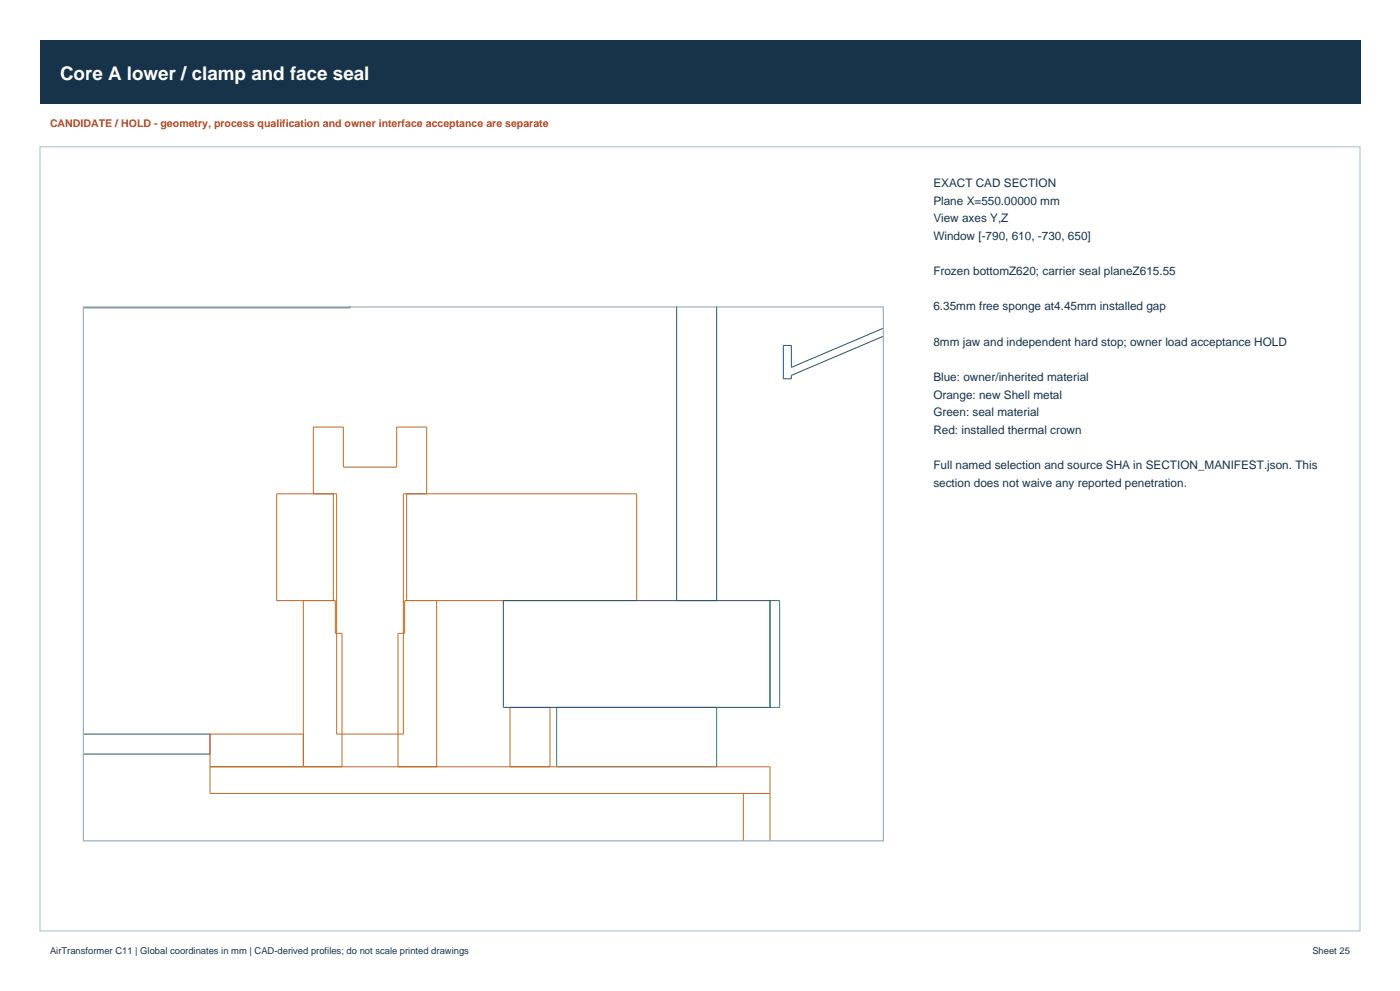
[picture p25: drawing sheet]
<svg xmlns="http://www.w3.org/2000/svg" width="420mm" height="297mm" viewBox="0 0 420 297" stroke-linecap="round" stroke-linejoin="round" font-family="sans-serif">
<defs><g id="words">
<text font-size="5.6" fill="#fff" x="18" y="24">Core A lower / clamp and face seal</text>
<g font-size="3.5" fill="#17334a">
<text x="280" y="56">EXACT CAD SECTION</text>
<text x="280" y="61.3">Plane X=550.00000 mm</text>
<text x="280" y="66.6">View axes Y,Z</text>
<text x="280" y="71.9">Window [-790, 610, -730, 650]</text>
<text x="280" y="82.5">Frozen bottomZ620; carrier seal planeZ615.55</text>
<text x="280" y="93">6.35mm free sponge at4.45mm installed gap</text>
<text x="280" y="103.6">8mm jaw and independent hard stop; owner load acceptance HOLD</text>
<text x="280" y="114.2">Blue: owner/inherited material</text>
<text x="280" y="119.5">Orange: new Shell metal</text>
<text x="280" y="124.8">Green: seal material</text>
<text x="280" y="130.1">Red: installed thermal crown</text>
<text x="280" y="140.7">Full named selection and source SHA in SECTION_MANIFEST.json. This</text>
<text x="280" y="146">section does not waive any reported penetration.</text>
</g>
<text font-size="3.2" fill="#a64027" x="15" y="38">CANDIDATE / HOLD - geometry, process qualification and owner interface acceptance are separate</text>
<g font-size="2.8" fill="#17334a">
<text x="15" y="286">AirTransformer C11 | Global coordinates in mm | CAD-derived profiles; do not scale printed drawings</text>
<text x="393.7" y="286">Sheet 25</text>
</g>
</g></defs>
<path d="M12 12h396v19h-396z" fill-rule="evenodd" fill="#17334a"/>
<path d="M12 44h396v235h-396z" fill="none" stroke="#b6c5ce" stroke-width=".35"/>
<path d="M105 91.9v.3h-80M203 91.9v88.1M215 91.9v88.1M265.1 98.3l-27.7 11.8v-6.6h-2.4v10h2.4v-1l27.7-11.8M151 180h80v32h-80zM25 220h38v6h-38" fill="none" stroke="#254f72" stroke-width=".3"/>
<path d="M231 180h2.9v32h-2.9zM167 212h48v17.8h-48z" fill="none" stroke="#277d62" stroke-width=".3"/>
<path d="M94 148v-20h9v12h16v-12h9v20M100 148v32M122 148v32M91 180v49.8M131 180v49.8M63 229.8h168v22.2M91 220h-28v17.8h168M102.6 229.8v-40h-2v-9.8h-17.6v-32h18v72h20v-72h70v32h-69.6v9.8h-2v40M153 229.8v-17.8h12v17.8M223 237.8v14.2" fill="none" stroke="#b96d27" stroke-width=".3"/>
<path d="M25 92h240v160h-240z" fill="none" stroke="#98aebc" stroke-width=".35"/>
<use href="#words"/>
</svg>
